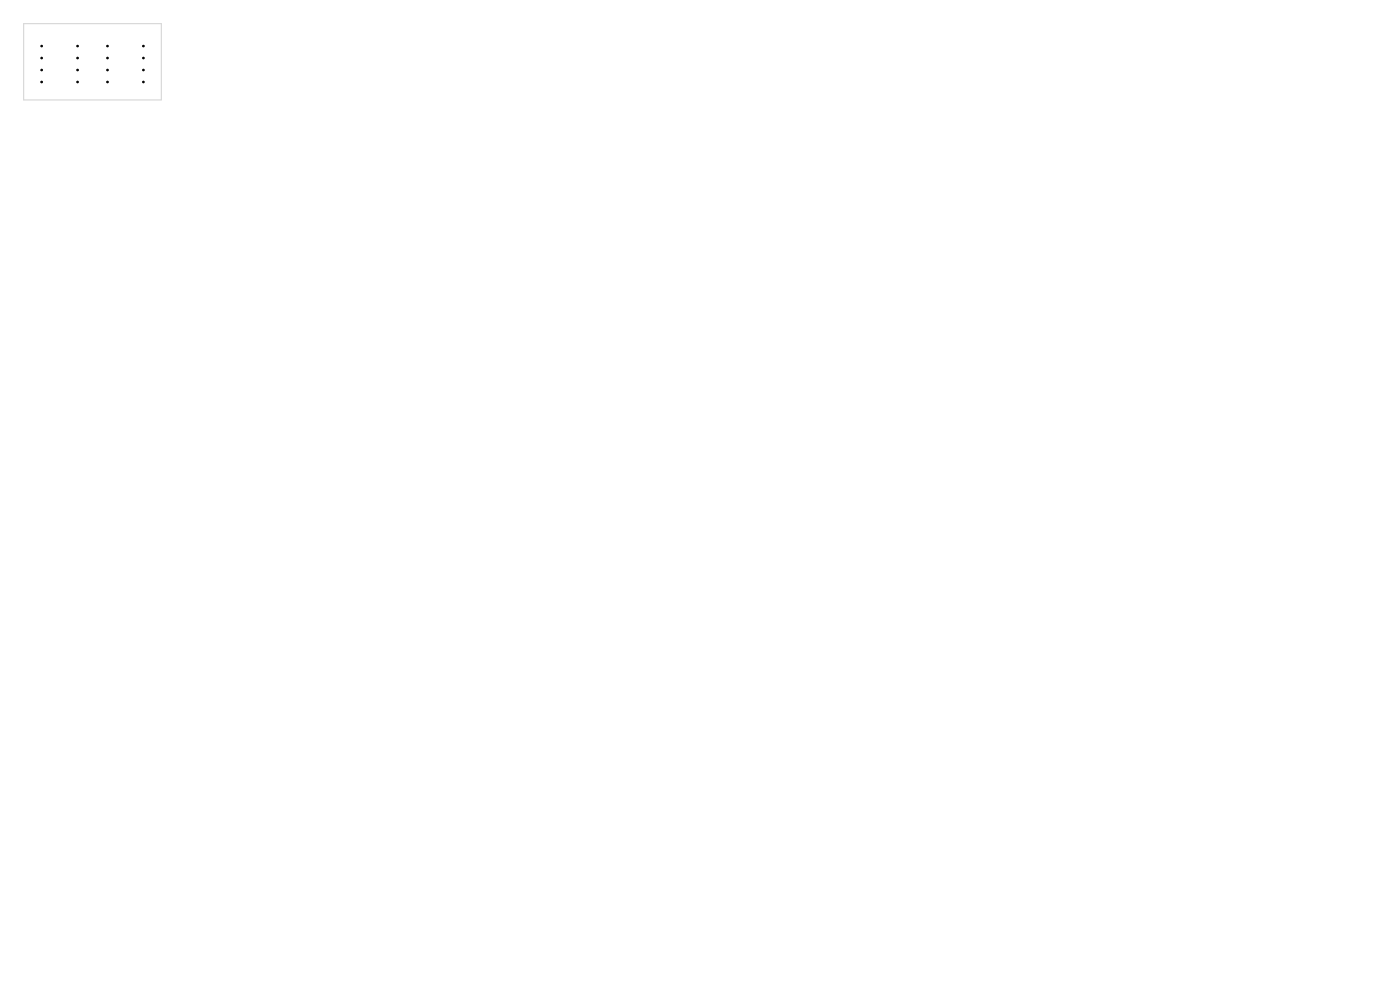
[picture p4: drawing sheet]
<svg xmlns="http://www.w3.org/2000/svg" width="297mm" height="210mm" viewBox="0 0 297 210" stroke-linecap="round" stroke-linejoin="round" font-family="sans-serif">
<path d="M5 5h29.2v16.2h-29.2z" fill="none" stroke="#d0d2cd" stroke-width=".21"/>
<g fill="#000" stroke="#000" stroke-width=".21">
<circle cx="8.8" cy="14.9" r=".17"/>
<circle cx="8.8" cy="9.8" r=".17"/>
<circle cx="8.8" cy="17.4" r=".17"/>
<circle cx="8.8" cy="12.3" r=".17"/>
<circle cx="16.5" cy="17.4" r=".17"/>
<circle cx="16.5" cy="9.8" r=".17"/>
<circle cx="16.5" cy="14.9" r=".17"/>
<circle cx="16.5" cy="12.3" r=".17"/>
<circle cx="22.8" cy="17.4" r=".17"/>
<circle cx="22.8" cy="12.3" r=".17"/>
<circle cx="22.8" cy="14.9" r=".17"/>
<circle cx="22.8" cy="9.8" r=".17"/>
<circle cx="30.4" cy="12.3" r=".18"/>
<circle cx="30.4" cy="14.9" r=".18"/>
<circle cx="30.4" cy="9.8" r=".18"/>
<circle cx="30.4" cy="17.4" r=".18"/>
</g>
</svg>
